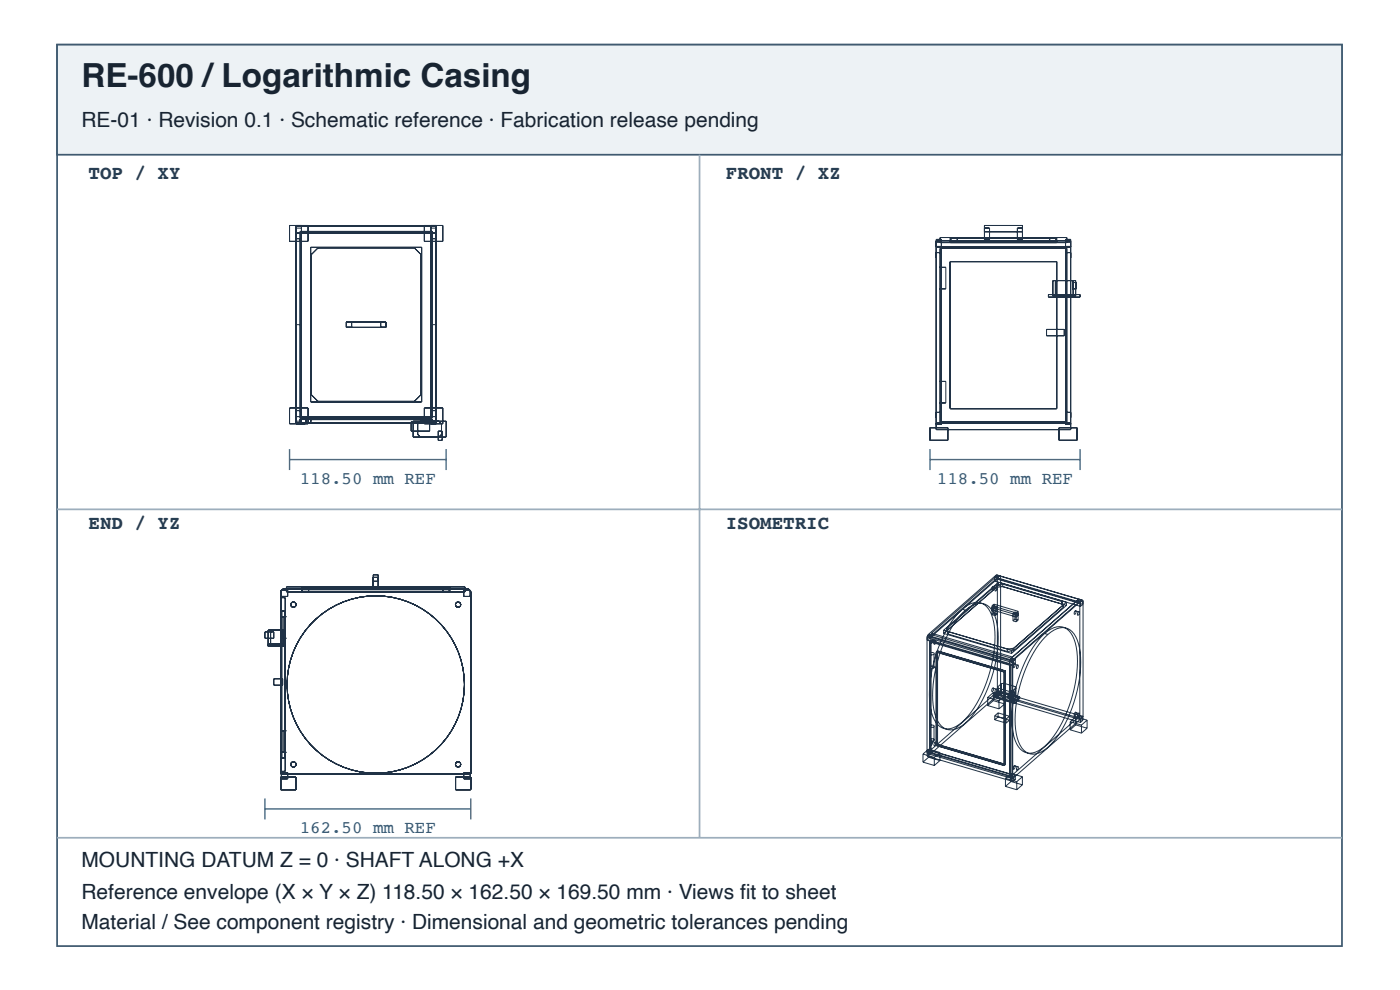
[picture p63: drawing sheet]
<svg xmlns="http://www.w3.org/2000/svg" width="297mm" height="210mm" viewBox="0 0 297 210" stroke-linecap="round" stroke-linejoin="round" font-family="sans-serif">
<defs><g id="words">
<text font-size="7" fill="#182431" x="17.3" y="18.4">RE-600 /Logarithmic Casing</text>
<g font-size="4.4" fill="#182431">
<text x="17.3" y="26.9">RE-01 · Revision 0.1 · Schematic reference · Fabrication release pending</text>
<text x="17.3" y="183.9">MOUNTING DATUM Z = 0 · SHAFT ALONG +X</text>
<text x="17.3" y="190.6">Reference envelope (X × Y × Z) 118.50 × 162.50 × 169.50 mm · Views fi t to sheet</text>
<text x="17.3" y="196.9">Material / See component registry · Dimensional and geometric tolerances pending</text>
</g>
<g font-size="4.1" fill="#263d52">
<text x="18.8" y="38">TOP / XY</text>
<text x="154" y="38">FRONT / XZ</text>
<text x="18.8" y="112.1">END / YZ</text>
<text x="154" y="112.1">ISOMETRIC</text>
</g>
<g font-size="3.7" fill="#335b78">
<text x="63.6" y="102.6">118.50 mm REF</text>
<text x="198.8" y="102.6">118.50 mm REF</text>
<text x="63.6" y="176.7">162.50 mm REF</text>
</g>
</g></defs>
<path d="M12.1 9.5h272.6v191.1h-272.6z" fill="none" stroke="#405a70" stroke-width=".37"/>
<path d="M12.1 9.5h272.6v23.3h-272.6z" fill="#edf2f5"/>
<path d="M12.1 9.5h272.6v23.3h-272.6z" fill="none" stroke="#405a70" stroke-width=".37"/>
<path d="M148.4 32.8v144.8M12.1 108h272.6M12.1 177.6h272.6" fill="none" stroke="#9daebc" stroke-width=".37"/>
<g fill="none" stroke="#203246" stroke-width=".21">
<path d="M61.4 47.8h4v3.4h-4zM62.8 50v1.2zM62.8 49.2v39.3zM62.8 47.8v42.1M62.8 48.4h1.2M62.8 50.6h1.2M62.8 49.3h29.7M62.8 47.9h29.7M63.7 49.1h28v39.5h-28zM64 50v1.2zM64 49.2v39.3zM64 47.8v42.1"/>
<path d="M65.9 52.4h23.6v32.8h-23.6zM66.1 54l1.4-1.4h20.4l1.4 1.4v29.7l-1.4 1.4h-20.4l-1.4-1.4zM90 47.8h3.9v3.4h-3.9zM91.4 50v1.2zM91.4 49.2v39.3zM91.4 48.4h1.1M91.4 50.6h1.1M91.4 47.8v42.1M92.5 50v1.2zM92.5 49.2v39.3zM92.5 47.8v42.1M198.6 53.6v1.1z"/>
<path d="M198.6 52.2v37.7zM198.6 51.3h1.1M198.6 53.6h1.1M198.6 52.2h1.1M198.6 52.4h28.5M198.6 51h28.5M199.3 56.7h1.4zM199.4 50.4h26.9v1h-26.9zM199.4 52.6h26.9v36.9h-26.9zM199.7 53.6v1.1zM199.7 52.2v37.7zM200.7 56.7v4.5"/>
<path d="M201.6 55.5h22.6v31.1h-22.6zM201.6 50.4v1M201.7 50.5h22.3v.8h-22.3zM203.1 50.5v.8M208.9 48.3h1v2.5h-1v-3h8v3h-1.1v-2.5h1.1M208.9 49.1h8M222.7 50.5v.8M223.4 59.5h4.8v3.2h-4.8zM223.9 59.5v3.2M224.2 50.4v1M226.1 53.6v1.1zM226.1 52.2v37.7z"/>
<path d="M226.1 51.3h1M226.1 53.6h1M226.1 52.2h1M227.1 53.6v1.1zM227.1 52.2v37.7zM227.5 59.9h.8v1.3h-.8zM227.7 59.5v3.2M62.8 68.8h1.2M73.5 68.3h8.4v1.1h-8.4zM74.6 68.3v1.1M80.8 68.3v1.1M91.4 68.8h1.1"/>
<path d="M199.3 61.2h1.4zM222 69.8h3.8v1.4h-3.8zM222.4 62.5h6.7v.5h-6.7zM61.4 86.5h4v3.4h-4zM62.8 86.5v1.1zM62.8 89.3h1.2M62.8 87.1h1.2M62.8 89.7h29.7M62.8 88.3h29.7M63.7 89.7v-.8h28v.8M64 86.5v1.1zM65.9 88.9v.8"/>
<path d="M65.9 89.6h23.6M65.9 89h23.6M87.2 89.4h3.9v2h-3.9zM87.6 89.3h7v3.4h-7zM89.2 89.3l-.6 .6v2.2l.6 .6M89.5 88.9v.8M90 86.5h3.9v3.4h-3.9zM91.4 86.5v1.1zM91.4 87.1h1.1M92.5 86.5v1.1zM93 91.4h.8v2h-.8zM93.1 89.3l.6 .6v2.2l-.6 .6"/>
<path d="M197.3 90.7h3.8v2.7h-3.8zM198.6 87.4v1.1zM198.6 89.7h28.5M198.6 90h1.1v-39.2h-1.1v40.3h28.5v-40.3h-1v39.2h1M198.6 87.4h1.1M199.3 80.9h1.4zM199.3 85.4h1.4zM199.7 87.4v1.1zM200.7 80.9v4.5M224.7 90.7h3.8v2.7h-3.8zM226.1 87.4v1.1zM226.1 87.4h1"/>
<path d="M227.1 87.4v1.1zM56.2 134h1.9v1.3h-1.9zM56.9 136.8h3.2M56.9 136.5h3.2M57.4 133.6v3.2M59.4 130.7h1.4zM59.4 135.3h1.4zM59.6 125.4l.5-.6h39.2l.6 .6v38.7h-40.3zM59.7 125.1h1.3v1.3h-1.3zM59.7 126.7h.8v36.8h-.8zM59.7 129.5h.8M59.8 129.5v31.2"/>
<path d="M60.1 130.7v6.4h-3.2v-3.5h3.2M60.4 129.5v31.2M60.8 124.4h37.9v1.1h-37.9zM64 124.4v1.1M64.1 124.6h31.2v.8h-31.2zM65.5 124.6v.8M79.2 124.8v-2.9h1.1v2.9M79.2 123.2h1.1M79.2 122.4h1.1M94 124.6v.8M95.4 124.4v1.1M98.4 125.1h1.3v1.3h-1.3z"/>
<path d="M196.7 135.1l18.7 5.5M196.7 135.1v24.6M196.7 134.9v.8M196.7 135.7l18.2 5.4M196.7 134.9l18.2 5.3M196.9 134.6l.7 .2M196.9 134.6l-.2 .5M197.2 134.4v.9l-.5 .4M197.2 134.4l-.5 .5M197.2 134.4l18.2 5.4M197.2 136.1v23.4M197.2 136.1l17.2 5"/>
<path d="M197.3 138.5l.5-.2 .4 .2a.48 .48 0 0 1-.5 .3 .48 .48 0 0 1-.4-.3zM197.5 135.8l-.3 .3M197.5 135.8v23.4M197.5 135.8l17.2 5M197.6 134.8l-.2 .5v24.6l14.9-13M197.6 134.2v.7M197.6 134.9l17.2 5.1M197.6 134.2l17.2 5.1M197.7 135.7a.37 .37 0 0 1 .1 .4 .37 .37 0 0 1-.3 .3zM197.7 135.7l.7 .2M198.2 138.7v2.9M198.4 135.9a.37 .37 0 0 1 .1 .4 .37 .37 0 0 1-.3 .3z"/>
<path d="M198.6 138.2v19.9M198.9 138l-.3 .2 14.4 4.3v19.8l-14.4-4.3M198.9 138l14.4 4.2M198.9 138l14.4 4.2v19.9l-14.4-4.3zM200.2 133.6l14.4 4.2M200.2 134.3l14.4 4.2M200.2 133.6v.7M200.8 133.2v.6l.4 .6M200.8 133.2l.4 .7M201.2 133.9v.5M201.2 134.4l12.5 3.7M201.2 133.9l12.5 3.7"/>
<path d="M203.5 129.8a5.3 5.3 0 0 1 4.3-2 4 4 0 0 1 2.8 3.3 24.8 24.8 0 0 1-1.8 14.8 16.6 16.6 0 0 1-5.9 8.1 3.1 3.1 0 0 1-4.7-1.4 16.8 16.8 0 0 1-.6-10.1 26.4 26.4 0 0 1 5.9-12.7zM204.1 129.2l.7 .2M204.2 130a5.3 5.3 0 0 1 4.3-2 4 4 0 0 1 2.8 3.3 24.8 24.8 0 0 1-1.8 14.8 16.6 16.6 0 0 1-6 8.1 3.1 3.1 0 0 1-4.6-1.4 16.8 16.8 0 0 1-.6-10.1 26.4 26.4 0 0 1 5.9-12.7zM210.4 128.4v1.9M210.4 129.3l.4-.4 5.2 1.6-.4 .3zM210.4 128.4l5.2 1.5M210.4 130.3l.7 .2M210.6 124.3a.37 .37 0 0 1 .2 .5 .37 .37 0 0 1-.4 .2zM210.6 124.3l.7 .3M210.8 128.1l-.4 .3M210.8 128.1v1.9M210.8 128.1l5.2 1.5"/>
<path d="M210.8 130l-.4 .3M210.8 130l.7 .2M211 122.4l.5-.5v25.5M211 122.4v.8l18.2 5.4M211 122.4l18.2 5.3M211.1 129v1.5M211.3 124.6a.37 .37 0 0 1 .2 .4 .37 .37 0 0 1-.4 .2zM211.4 124v.5l1.3-.1M211.4 124l-10.6 9.2M211.4 121.9l18.3 5.4M211.4 121.9l-14.5 12.7M211.4 121.9l.9 .3"/>
<path d="M211.5 128.6l-.7-.2-.4 .4 .7 .2M211.5 128.6l-.4 .4M211.5 128.6v1.6M211.5 130.2l-.4 .3M211.5 122.8l18.2 5.3M211.7 122.7l-14.1 12.2M211.7 122.7v-.7l-14.1 12.2M211.7 122.7l17.1 5M211.8 124.1v-.7l-11.6 10.2M211.8 124.1l14.4 4.3M211.8 124.1l-11.6 10.2M212.3 122.2l-.2-.1-14.5 12.7"/>
<path d="M212.3 122.2v24.7M212.7 123.8v.6M212.7 124.4l12.5 3.6M212.7 123.8l12.5 3.7M212.7 123.8l-1.3 .2M213.7 137.6v.5M214.4 139.7l.6 .2M214.4 139.7l-.2 .5M214.6 137.8v.7M214.8 139.3v.7M214.9 130.1v1.5M214.9 131.6l.7 .2"/>
<path d="M215 139.9l-.2 .5M215.1 137.4v.5M215.1 137.9l-1.4 .2M215.1 137.4l-1.4 .2M215.3 129.7l-.4 .4M215.3 129.7v1.6M215.3 131.3l-.4 .3M215.3 129.7l.7 .2-.4 .4-.7-.2M215.3 131.3l.7 .2M215.4 139.8v.8M215.4 139.8l-.5 .4M215.6 129.9v1.9"/>
<path d="M216 129.6l-.4 .3M216 129.6v1.9M216 131.5l-.4 .3M221 134.9a5.3 5.3 0 0 1 4.3-2 4 4 0 0 1 2.8 3.4 24.8 24.8 0 0 1-1.8 14.7 16.6 16.6 0 0 1-6 8.1 3.1 3.1 0 0 1-4.6-1.4 16.8 16.8 0 0 1-.6-10.1 26.4 26.4 0 0 1 5.9-12.7zM221.6 134.3l.7 .2M221.7 135.1a5.3 5.3 0 0 1 4.3-2 4 4 0 0 1 2.8 3.4 24.8 24.8 0 0 1-1.8 14.7 16.6 16.6 0 0 1-6 8.2 3.1 3.1 0 0 1-4.6-1.5 16.8 16.8 0 0 1-.6-10.1 26.4 26.4 0 0 1 5.9-12.7zM225.2 127.5v.5M225.2 128l.4 .7M225.2 127.5l.4 .7M225.6 128.2v.5M225.6 128.7l-10.5 9.2M225.6 128.2l-10.5 9.2"/>
<path d="M226.2 128.4v-.7l-11.6 10.1M226.2 128.4l-11.6 10.1M228.1 129.5a.37 .37 0 0 1 .2 .4 .37 .37 0 0 1-.4 .3zM228.1 129.5l.7 .2M228.8 129.7a.37 .37 0 0 1 .1 .4 .37 .37 0 0 1-.3 .3zM228.8 127.7v-.7l-14 12.3M228.8 127.7l-14 12.3M228.9 127l.7 .2M228.9 127l-14.5 12.7M228.9 127l.2 .2M229.1 127.2v24.6M229.1 127.2l.7 .2"/>
<path d="M229.2 127.7v.9M229.6 127.2l-14.6 12.7M229.6 127.2l.2 .2M229.7 127.3l-.5 .4M229.7 128.1l-.5 .5M229.7 127.3v.8M229.8 127.4v24.6M58.1 143.9h1.9v1.4h-1.9zM59.4 154.9h1.4zM59.4 159.5h1.4zM60.1 154.9v4.6M195.8 159.9v1.7"/>
<path d="M195.8 159.9l2.4 .7M196.7 159.7l18.7 5.5M196.7 159.5v.8M196.7 159.5l18.2 5.3M197 158.8l-1.2 1.1M197 158.8v1.7M197 158.8l2.4 .7M197.2 159l-.5 .5M197.2 159v.9l-.5 .4M197.2 159l18.2 5.4M197.2 159.5l17.2 5M197.3 153.9l.5-.2 .4 .2a.48 .48 0 0 1-.5 .3 .48 .48 0 0 1-.4-.3z"/>
<path d="M197.3 156.8l.5-.2 .4 .2a.48 .48 0 0 1-.5 .3 .48 .48 0 0 1-.4-.3zM197.3 141.4l.3-.1 .6 .1a.48 .48 0 0 1-.5 .3 .48 .48 0 0 1-.4-.3zM197.5 159.2l-.3 .3M197.5 159.2l17.2 5M197.7 157.2a.37 .37 0 0 1 .1 .4 .37 .37 0 0 1-.3 .3zM197.7 157.2l.7 .2M198.2 154.1v2.9M198.4 157.4a.37 .37 0 0 1 .1 .4 .37 .37 0 0 1-.3 .3zM198.6 158.1l14.4 4.2M198.6 158.1l.3-.3 14.4 4.2M199.4 159.5v1.7M199.4 159.5l-1.2 1.1"/>
<path d="M209.5 147.9v1.7M209.5 149.6l2.4 .7M209.5 147.9l2.4 .7M210.6 145.9a.37 .37 0 0 1 .2 .4 .37 .37 0 0 1-.4 .3zM210.6 145.9l.7 .2M210.7 148.5l-1.2 1.1M210.7 146.8l-1.2 1.1M210.7 146.8v1.7M210.7 148.5l2.4 .7M210.7 146.8l2.4 .7M210.9 147.5v.4M210.9 147.9l4.2 1.2"/>
<path d="M210.9 147.5l4.2 1.3M211 147l.5-.5 18.2 5.4M211 147v.8M211 151.7v.9M211 147.8l18.2 5.4M211 147l19.6 5.7M211 151.7l3.1 1-.7 .6M211 152.6l2.4 .7M211.3 146.1a.37 .37 0 0 1 .2 .4 .37 .37 0 0 1-.4 .3zM211.5 147.4l-.5 .4M211.5 147.4l18.2 5.3M211.7 145.6v2.1"/>
<path d="M211.7 147.7l.1 .3M211.7 145.6l.1 .3M211.7 151.1l-.7 .6M211.7 151.1v.9l-.7 .6M211.7 151.1l2.4 .7-.7 .7v.8M211.8 145.9v2.1M211.8 148l2.4 .7M211.8 145.9l2.4 .7M211.9 148.6v1.7M212 146.8l4.3 1.3M212 146.5l-1.1 1M212 146.5v.3"/>
<path d="M212 146.8l-1.1 1.1M212 146.5l4.3 1.2M212.3 146.9l-.7-.2-14.9 13M212.4 147l.6-.1 2.4 .7M212.4 144.9h.6l2.4 .7M212.4 144.9v2.1M212.4 147l-.7 .7M212.4 144.9l-.7 .7M213.1 147.5l-1.2 1.1M213.1 147.5v1.7M213.1 149.2l-1.2 1.1M213.3 142.2v19.8"/>
<path d="M213.3 142.2l-.3 .3v19.8M213.9 147.1v.8M214.2 140.2l.6 .2M214.2 140.2v24.6M214.2 146.6v2.1M214.4 141.1v23.4M214.6 146.5l-.7 .6M214.6 146.5v.8M214.6 147.3l-.7 .6M214.6 147.3l.5 .2M214.6 146.5l.5 .1M214.7 140.8l-.3 .3"/>
<path d="M214.7 140.8v23.4M214.7 146.5v2.1M214.7 148.6l-.5 .1M214.7 146.5l-.5 .1M214.8 140.4v24.6M214.9 140.2v.9M215.1 146.6v.9M215.1 146.6l-.7 .6-.5-.1M215.1 147.5l-.7 .6-.5-.2M215.1 148.8v.3M215.2 140.8a.37 .37 0 0 1 .1 .4 .37 .37 0 0 1-.3 .3zM215.2 140.8l.6 .2"/>
<path d="M215.4 145.6v2M215.4 147.6l.1 .3M215.4 145.6l.1 .2M215.4 140.6l-.5 .5M215.5 145.8v2.1M215.5 147.9l-.8 .7M215.5 145.8l-.8 .7M215.8 141a.37 .37 0 0 1 .2 .4 .37 .37 0 0 1-.3 .3zM216.3 147.7l-1.2 1.1M216.3 147.7v.4M216.3 148.1l-1.2 1M227 153l1.2-1v1.7"/>
<path d="M227 153v1.7M227 154.7l2.4 .7M227 153l2.4 .7M228.1 151a.37 .37 0 0 1 .2 .4 .37 .37 0 0 1-.4 .3zM228.1 151l.7 .2M228.2 153.7l-1.2 1M228.2 153.7l2.4 .7M228.8 151.2a.37 .37 0 0 1 .1 .4 .37 .37 0 0 1-.3 .3zM229.1 151.8l-14.9 13M229.1 151.8l.7 .2M229.4 153.7v1.7M229.7 152.7l-.5 .5"/>
<path d="M229.7 151.9l-.5 .4v.9M229.7 151.9v.8M229.8 152l-15 13M230.6 152.7l-1.2 1M230.6 152.7v1.7M230.6 154.4l-1.2 1M59.6 164.7h3.2v2.7h-3.2zM59.7 163.8h1.3v1.3h-1.3zM59.7 160.7h.8M96.6 164.7h3.3v2.7h-3.3zM98.4 163.8h1.3v1.3h-1.3zM195.8 161.6l2.4 .7"/>
<path d="M196.7 160.3l18.2 5.4M197 160.5l-1.2 1.1M197 160.5l2.4 .7M198.2 160.6v1.7M199.4 161.2l-1.2 1.1M213.3 165v1.7M213.3 166.7l2.4 .7M213.3 165l2.4 .7M213.3 162l-.3 .3M214.2 164.8l.6 .2M214.5 164l-1.2 1M214.5 164v1.7"/>
<path d="M214.5 165.7l-1.2 1M214.5 165.7l2.4 .7M214.5 164l2.4 .7M214.7 164.2l-.3 .3M214.9 164.8v.9M215.2 162.3a.37 .37 0 0 1 .1 .4 .37 .37 0 0 1-.3 .3zM215.2 162.3l.6 .2M215.4 164.4l-.5 .4M215.4 164.4v.8M215.4 165.2l-.5 .5M215.7 165.7v1.7M215.8 162.5a.37 .37 0 0 1 .2 .4 .37 .37 0 0 1-.3 .3z"/>
<path d="M216.9 164.7v1.7M216.9 164.7l-1.2 1M216.9 166.4l-1.2 1"/>
<circle cx="64.2" cy="89.3" r=".7"/>
<circle cx="62.2" cy="128.2" r=".56"/>
<circle cx="97.2" cy="128.2" r=".56"/>
<circle cx="79.7" cy="145.1" r="18.8"/>
<circle cx="62.2" cy="162.1" r=".56"/>
<circle cx="97.2" cy="162.1" r=".56"/>
</g>
<path d="M61.4 95.2v4.5M61.4 97.4h33.2M94.6 95.2v4.5M197.3 97.4h31.8M197.3 95.2v4.5M229.1 95.2v4.5M56.2 169.3v4.4M56.2 171.5h43.7M99.9 169.3v4.4" fill="none" stroke="#466b86" stroke-width=".3"/>
<use href="#words"/>
</svg>
